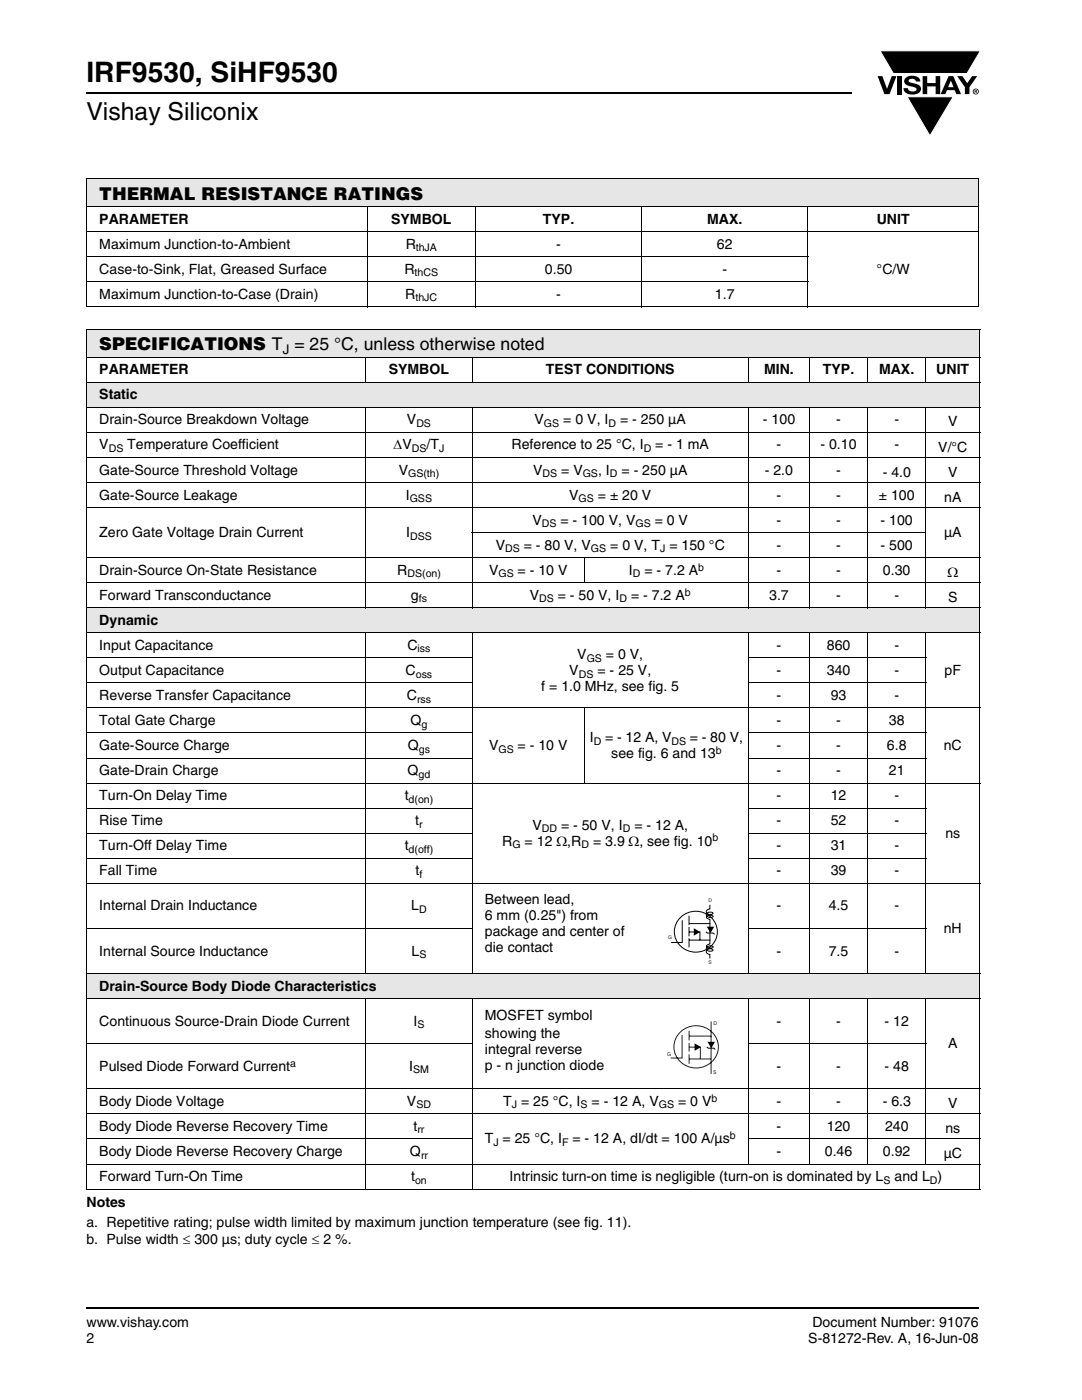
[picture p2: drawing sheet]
<svg xmlns="http://www.w3.org/2000/svg" width="216mm" height="279mm" viewBox="0 0 216 279" stroke-linecap="round" stroke-linejoin="round" font-family="sans-serif">
<defs><g id="words">
<text font-size="5.6" x="17.3" y="16.4">IRF9530, SiHF9530</text>
<text font-size="4.9" x="17.3" y="24">Vishay Siliconix</text>
<g font-size="3.5">
<text x="19.8" y="39.8">THERMAL RESISTANCE RATINGS</text>
<text x="19.8" y="69.9">SPECIFICATIONS T = 25 °C, unless otherwise noted</text>
</g>
<g font-size="2.8">
<text x="19.8" y="44.6">PARAMETER</text>
<text x="78" y="44.6">SYMBOL</text>
<text x="108.3" y="44.6">TYP.</text>
<text x="141.1" y="44.6">MAX.</text>
<text x="174.9" y="44.6">UNIT</text>
<text x="19.8" y="49.6">Maximum Junction-to-Ambient</text>
<text x="80.9" y="49.6">R</text>
<text x="111" y="49.6">-</text>
<text x="143" y="49.6">62</text>
<text x="19.8" y="59.6">Maximum Junction-to-Case (Drain)</text>
<text x="19.8" y="54.6">Case-to-Sink, Flat, Greased Surface</text>
<text x="80.7" y="54.6">R</text>
<text x="80.9" y="59.6">R</text>
<text x="108.7" y="54.6">0.50</text>
<text x="111" y="59.6">-</text>
<text x="142.7" y="59.6">1.7</text>
<text x="144.1" y="54.6">-</text>
<text x="174.9" y="54.6">°C/W</text>
<text x="19.8" y="74.7">PARAMETER</text>
<text x="77.6" y="74.7">SYMBOL</text>
<text x="108.9" y="74.7">TEST CONDITIONS</text>
<text x="152.5" y="74.7">MIN.</text>
<text x="164.2" y="74.7">TYP.</text>
<text x="175.4" y="74.7">MAX.</text>
<text x="186.8" y="74.7">UNIT</text>
<text x="19.8" y="79.7">Static</text>
<text x="19.8" y="89.7">V</text>
<text x="19.8" y="84.7">Drain-Source Breakdown Voltage</text>
<text x="25.4" y="89.7">Temperature Coefficient</text>
<text x="78.5" y="89.7">ΔV</text>
<text x="81.2" y="84.7">V</text>
<text x="85.1" y="89.7">/T</text>
<text x="102.1" y="89.7">Reference to 25 °C, I</text>
<text x="106.7" y="84.7">V</text>
<text x="112.4" y="84.7">= 0 V, I</text>
<text x="123.7" y="84.7">= - 250 µA</text>
<text x="130.7" y="89.7">= - 1 mA</text>
<text x="152.2" y="84.7">- 100</text>
<text x="155" y="89.7">-</text>
<text x="163.7" y="89.7">- 0.10</text>
<text x="166.9" y="84.7">-</text>
<text x="178.5" y="89.7">-</text>
<text x="178.5" y="84.7">-</text>
<text x="189.2" y="85.1">V</text>
<text x="19.8" y="94.7">Gate-Source Threshold Voltage</text>
<text x="79.6" y="94.7">V</text>
<text x="106.4" y="94.7">V</text>
<text x="112" y="94.7">= V</text>
<text x="119.3" y="94.7">, I</text>
<text x="124" y="94.7">= - 250 µA</text>
<text x="152.6" y="94.7">- 2.0</text>
<text x="166.9" y="94.7">-</text>
<text x="176.1" y="95.1">- 4.0</text>
<text x="187.2" y="90.1">V/°C</text>
<text x="189.2" y="95.1">V</text>
<text x="19.8" y="99.7">Gate-Source Leakage</text>
<text x="81" y="99.7">I</text>
<text x="113.6" y="99.7">V</text>
<text x="119.3" y="99.7">= ± 20 V</text>
<text x="155" y="99.7">-</text>
<text x="166.9" y="99.7">-</text>
<text x="175.4" y="99.7">± 100</text>
<text x="188.4" y="100.1">nA</text>
<text x="19.8" y="107.2">Zero Gate Voltage Drain Current</text>
<text x="81" y="107.2">I</text>
<text x="106.2" y="104.7">V</text>
<text x="111.8" y="104.7">= - 100 V, V</text>
<text x="130.6" y="104.7">= 0 V</text>
<text x="155" y="104.7">-</text>
<text x="166.8" y="104.7">-</text>
<text x="175.7" y="104.7">- 100</text>
<text x="188.4" y="107.2">µA</text>
<text x="98.9" y="109.7">V</text>
<text x="104.5" y="109.7">= - 80 V, V</text>
<text x="121.8" y="109.7">= 0 V, T = 150 °C</text>
<text x="155" y="109.7">-</text>
<text x="166.9" y="109.7">-</text>
<text x="175.7" y="109.7">- 500</text>
<text x="19.8" y="114.7">Drain-Source On-State Resistance</text>
<text x="19.8" y="119.7">Forward Transconductance</text>
<text x="79.2" y="114.7">R</text>
<text x="82" y="119.7">g</text>
<text x="97.6" y="114.7">V</text>
<text x="103.3" y="114.7">= - 10 V</text>
<text x="105.7" y="119.7">V</text>
<text x="111.3" y="119.7">= - 50 V, I</text>
<text x="125.5" y="114.7">I</text>
<text x="125.9" y="119.7">= - 7.2 A</text>
<text x="128.6" y="114.7">= - 7.2 A</text>
<text x="153.5" y="119.7">3.7</text>
<text x="155" y="114.7">-</text>
<text x="166.9" y="119.7">-</text>
<text x="166.9" y="114.7">-</text>
<text x="176.2" y="114.7">0.30</text>
<text x="178.5" y="119.7">-</text>
<text x="189" y="115.1">Ω</text>
<text x="19.8" y="124.7">Dynamic</text>
<text x="189.2" y="120.1">S</text>
<text x="19.8" y="129.7">Input Capacitance</text>
<text x="81.3" y="129.7">C</text>
<text x="115.2" y="131.5">V</text>
<text x="120.9" y="131.5">= 0 V,</text>
<text x="155" y="129.7">-</text>
<text x="165" y="129.7">860</text>
<text x="178.5" y="129.7">-</text>
<text x="19.8" y="134.7">Output Capacitance</text>
<text x="80.9" y="134.7">C</text>
<text x="108" y="137.9">f = 1.0 MHz, see fig. 5</text>
<text x="113.6" y="134.7">V</text>
<text x="119.2" y="134.7">= - 25 V,</text>
<text x="155" y="134.7">-</text>
<text x="165" y="134.7">340</text>
<text x="178.5" y="134.7">-</text>
<text x="188.5" y="134.7">pF</text>
<text x="19.8" y="139.7">Reverse Transfer Capacitance</text>
<text x="81.2" y="139.7">C</text>
<text x="155" y="139.7">-</text>
<text x="165.8" y="139.7">93</text>
<text x="178.5" y="139.7">-</text>
<text x="19.8" y="149.7">Gate-Source Charge</text>
<text x="19.8" y="144.7">Total Gate Charge</text>
<text x="81.4" y="149.7">Q</text>
<text x="81.9" y="144.7">Q</text>
<text x="97.6" y="149.7">V</text>
<text x="103.3" y="149.7">= - 10 V</text>
<text x="117.7" y="148.1">I</text>
<text x="120.8" y="148.1">= - 12 A, V</text>
<text x="137.7" y="148.1">= - 80 V,</text>
<text x="155" y="144.7">-</text>
<text x="155" y="149.7">-</text>
<text x="166.9" y="144.7">-</text>
<text x="166.9" y="149.7">-</text>
<text x="177" y="149.7">6.8</text>
<text x="177.4" y="144.7">38</text>
<text x="188.3" y="149.7">nC</text>
<text x="19.8" y="154.7">Gate-Drain Charge</text>
<text x="81.3" y="154.7">Q</text>
<text x="122" y="151.3">see fig. 6 and 13</text>
<text x="155" y="154.7">-</text>
<text x="166.9" y="154.7">-</text>
<text x="177.4" y="154.7">21</text>
<text x="19.8" y="159.7">Turn-On Delay Time</text>
<text x="80.7" y="159.7">t</text>
<text x="155" y="159.7">-</text>
<text x="165.8" y="159.7">12</text>
<text x="178.5" y="159.7">-</text>
<text x="19.8" y="164.7">Rise Time</text>
<text x="82.9" y="164.7">t</text>
<text x="106.2" y="165.6">V</text>
<text x="112" y="165.6">= - 50 V, I</text>
<text x="126.6" y="165.6">= - 12 A,</text>
<text x="155" y="164.7">-</text>
<text x="165.8" y="164.7">52</text>
<text x="178.5" y="164.7">-</text>
<text x="188.6" y="167.2">ns</text>
<text x="19.8" y="169.7">Turn-Off Delay Time</text>
<text x="80.7" y="169.7">t</text>
<text x="100.2" y="168.8">R</text>
<text x="104.7" y="168.8">= 12 Ω,R</text>
<text x="118.3" y="168.8">= 3.9 Ω, see fig. 10</text>
<text x="155" y="169.7">-</text>
<text x="165.8" y="169.7">31</text>
<text x="178.5" y="169.7">-</text>
<text x="19.8" y="174.7">Fall Time</text>
<text x="82.9" y="174.7">t</text>
<text x="155" y="174.7">-</text>
<text x="165.8" y="174.7">39</text>
<text x="178.5" y="174.7">-</text>
<text x="19.8" y="181.7">Internal Drain Inductance</text>
<text x="82.1" y="181.7">L</text>
<text x="96.8" y="180.5">Between lead,</text>
<text x="96.8" y="183.6">6 mm (0.25&quot;) from</text>
<text x="155" y="181.7">-</text>
<text x="165.4" y="181.7">4.5</text>
<text x="178.5" y="181.7">-</text>
<text x="19.8" y="190.7">Internal Source Inductance</text>
<text x="82.1" y="190.7">L</text>
<text x="96.8" y="186.8">package and center of</text>
<text x="96.8" y="190">die contact</text>
<text x="155" y="190.7">-</text>
<text x="165.4" y="190.7">7.5</text>
<text x="178.5" y="190.7">-</text>
<text x="188.3" y="186.2">nH</text>
<text x="19.8" y="197.7">Drain-Source Body Diode Characteristics</text>
<text x="96.8" y="203.6">MOSFET symbol</text>
<text x="19.8" y="204.7">Continuous Source-Drain Diode Current</text>
<text x="82.5" y="204.7">I</text>
<text x="96.8" y="207.1">showing the</text>
<text x="155" y="204.7">-</text>
<text x="166.9" y="204.7">-</text>
<text x="176.5" y="204.7">- 12</text>
<text x="189.2" y="209.2">A</text>
<text x="19.8" y="213.7">Pulsed Diode Forward Current</text>
<text x="81.6" y="213.7">I</text>
<text x="96.8" y="210.3">integral reverse</text>
<text x="96.8" y="213.5">p - n junction diode</text>
<text x="155" y="213.7">-</text>
<text x="166.9" y="213.7">-</text>
<text x="176.5" y="213.7">- 48</text>
<text x="19.8" y="220.7">Body Diode Voltage</text>
<text x="81.2" y="220.7">V</text>
<text x="100.4" y="220.7">T = 25 °C, I</text>
<text x="118" y="220.7">= - 12 A, V</text>
<text x="135.3" y="220.7">= 0 V</text>
<text x="155" y="220.7">-</text>
<text x="166.9" y="220.7">-</text>
<text x="176.1" y="220.7">- 6.3</text>
<text x="189.2" y="221.1">V</text>
<text x="19.8" y="225.7">Body Diode Reverse Recovery Time</text>
<text x="82.5" y="225.7">t</text>
<text x="155" y="225.7">-</text>
<text x="165" y="225.7">120</text>
<text x="176.6" y="225.7">240</text>
<text x="188.6" y="226.1">ns</text>
<text x="19.8" y="230.7">Body Diode Reverse Recovery Charge</text>
<text x="81.8" y="230.7">Q</text>
<text x="96.7" y="228.2">T = 25 °C, I</text>
<text x="114.2" y="228.2">= - 12 A, dI/dt = 100 A/µs</text>
<text x="155" y="230.7">-</text>
<text x="164.6" y="230.7">0.46</text>
<text x="176.2" y="230.7">0.92</text>
<text x="188.3" y="231.1">µC</text>
<text x="19.8" y="235.7">Forward Turn-On Time</text>
<text x="82" y="235.7">t</text>
<text x="101.7" y="235.7">Intrinsic turn-on time is negligible (turn-on is dominated by L</text>
<text x="178.5" y="235.7">and L )</text>
<text x="17.3" y="240.9">Notes</text>
<text x="17.3" y="244.8">a. Repetitive rating; pulse width limited by maximum junction temperature (see fig. 11).</text>
<text x="17.3" y="248.3">b. Pulse width ≤ 300 µs; duty cycle ≤ 2 %.</text>
<text x="17.3" y="264.9">www.vishay.com</text>
<text x="17.3" y="268.1">2</text>
<text x="161.3" y="268.1">S-81272-Rev. A, 16-Jun-08</text>
<text x="162.1" y="264.9">Document Number: 91076</text>
</g>
<text font-size="2.6" x="56.4" y="70.5">J</text>
<g font-size="2.1">
<text x="83" y="50.1">thJA</text>
<text x="82.7" y="55.1">thCS</text>
<text x="82.9" y="60.1">thJC</text>
<text x="83.1" y="85.2">DS</text>
<text x="108.5" y="85.2">GS</text>
<text x="121.4" y="85.2">D</text>
<text x="21.7" y="90.2">DS</text>
<text x="81.4" y="95.2">GS(th)</text>
<text x="82.2" y="90.2">DS</text>
<text x="87.6" y="90.2">J</text>
<text x="108.2" y="95.2">DS</text>
<text x="116.3" y="95.2">GS</text>
<text x="121.7" y="95.2">D</text>
<text x="128.4" y="90.2">D</text>
<text x="81.8" y="100.2">GSS</text>
<text x="115.5" y="100.2">GS</text>
<text x="81.8" y="107.7">DSS</text>
<text x="108.1" y="105.2">DS</text>
<text x="126.8" y="105.2">GS</text>
<text x="100.8" y="110.2">DS</text>
<text x="117.9" y="110.2">GS</text>
<text x="131.7" y="110.2">J</text>
<text x="139.3" y="113.9">b</text>
<text x="81.3" y="115.2">DS(on)</text>
<text x="99.5" y="115.2">GS</text>
<text x="126.3" y="115.2">D</text>
<text x="136.7" y="118.9">b</text>
<text x="83.6" y="120.2">fs</text>
<text x="107.6" y="120.2">DS</text>
<text x="123.6" y="120.2">D</text>
<text x="83.3" y="130.2">iss</text>
<text x="83" y="135.2">oss</text>
<text x="115.5" y="135.2">DS</text>
<text x="117.1" y="132">GS</text>
<text x="83.2" y="140.2">rss</text>
<text x="84.1" y="145.2">g</text>
<text x="118.5" y="148.6">D</text>
<text x="134" y="148.6">DS</text>
<text x="83.5" y="155.2">gd</text>
<text x="83.6" y="150.2">gs</text>
<text x="99.5" y="150.2">GS</text>
<text x="142.8" y="150.5">b</text>
<text x="81.5" y="160.2">d(on)</text>
<text x="83.7" y="165.2">r</text>
<text x="108.1" y="166.1">DD</text>
<text x="124.3" y="166.1">D</text>
<text x="142.2" y="167.9">b</text>
<text x="81.5" y="170.2">d(off)</text>
<text x="102.3" y="169.3">G</text>
<text x="116" y="169.3">D</text>
<text x="83.7" y="175.2">f</text>
<text x="83.6" y="182.2">D</text>
<text x="83.7" y="191.2">S</text>
<text x="83.3" y="205.2">S</text>
<text x="57.9" y="212.9">a</text>
<text x="82.4" y="214.2">SM</text>
<text x="83.1" y="221.2">SD</text>
<text x="102.1" y="221.2">J</text>
<text x="115.8" y="221.2">S</text>
<text x="131.4" y="221.2">GS</text>
<text x="142" y="219.9">b</text>
<text x="83.3" y="226.2">rr</text>
<text x="145.6" y="227.4">b</text>
<text x="84" y="231.2">rr</text>
<text x="98.4" y="228.7">J</text>
<text x="112.1" y="228.7">F</text>
<text x="82.8" y="236.2">on</text>
<text x="176.3" y="236.2">S</text>
<text x="185.6" y="236.2">D</text>
</g>
<g font-size="1" fill="#211e1e">
<text x="141.4" y="180.1">D</text>
<text x="133.3" y="187.5">G</text>
<text x="141.4" y="192.5">S</text>
<text x="142.3" y="204.5">D</text>
<text x="133.1" y="210.7">G</text>
<text x="142.3" y="214.3">S</text>
</g>
</g></defs>
<path d="M17.3 261h178" fill="none" stroke="#000" stroke-width=".36"/>
<path d="M175.1 10.1h20.7v17.2h-20.7z" fill="#fff"/>
<g fill="#000">
<path d="M175.1 15.2h1l.9 2.5 .9-2.5h1l-1.4 3.6h-1zM175.6 10.1h20l-2.7 4.6h-14.6zM179 15.2h.9v3.6h-.9zM180.8 15.5a2.1 2.1 0 0 1 2.7 .3l.1 .5h-.8a.79 .79 0 0 0-.7-.6 .79 .79 0 0 0-.8 .4l.2 .3 1 .3a1.08 1.08 0 0 1 1.3 1 1.08 1.08 0 0 1-1.1 1.1 1.73 1.73 0 0 1-2.4-1.2h.9a.96 .96 0 0 0 .8 .7 .96 .96 0 0 0 .9-.5 1.31 1.31 0 0 0-1.2-.6 1.03 1.03 0 0 1-1.1-.5 1.03 1.03 0 0 1 .2-1.2zM184.1 15.2h.9v1.4h1.7v-1.4h.9v3.6h-.9v-1.6h-1.7v1.6h-.9zM181 19.3h9.2l-4.6 7.8zM191 15.2h1l1 1.4 1-1.4h1l-1.6 2.2v1.4h-.9v-1.4z"/>
<path d="M189.7 16.1l-.5 1.3h1.1zM189.3 15.2h.9l1.6 3.6h-1l-.3-.8h-1.5l-.4 .8h-.9z"/>
<path d="M194.6 18v.2h.2v-.1zM194.5 17.9l.4 .1 .1 .1-.2 .2 .2 .3-.3-.3-.1 .3h-.1zM194.2 18.3a.5 .5 0 0 0 1 0 .5 .5 0 0 0-1 0zM194.1 18.3a.6 .6 0 0 1 1.2 0 .6 .6 0 0 1-1.2 0z"/>
</g>
<path d="M175.6 10.1h20l-2.7 4.6h-14.6zM181 19.3h9.2l-4.6 7.8z" fill="none" stroke="#fff" stroke-width=".2"/>
<path d="M17.3 18.6h152.7" fill="none" stroke="#000" stroke-width=".36"/>
<path d="M17.3 35.7h178v5.5h-178z" fill="#e6e6e6"/>
<path d="M17.2 35.7h178.1M17.3 35.8v25.3M195.3 35.8v25.3M17.2 41.2h178.1M17.2 46.2h178.1M17.2 51.2h144.1M17.2 56.2h144.1M73.3 41.1v20.2M94.9 41.1v20.2M128 41.1v20.2M161.2 41.1v20.2M17.2 61.2h178.1" fill="none" stroke="#000" stroke-width=".2"/>
<g fill="#e6e6e6">
<path d="M17.3 65.8h178.2v5.5h-178.2z"/>
<path d="M17.3 76.3h178.2v5h-178.2z"/>
<path d="M17.3 121.3h178.2v5h-178.2z"/>
<path d="M17.3 194.3h178.2v5h-178.2z"/>
</g>
<g fill="none" stroke="#000" stroke-width=".2">
<path d="M17.2 65.8h178.4M17.2 71.3h178.4M17.2 76.3h178.4M17.3 65.9v171.3M73 71.2v5.2M94.2 71.2v5.2M149.4 71.2v5.2M161.5 71.2v5.2M173.1 71.2v5.2M184.7 71.2v5.2M195.5 65.9v171.3M17.2 81.3h178.4"/>
<path d="M17.2 86.3h178.4M17.2 91.3h178.4M17.2 96.3h178.4M73 81.2v40.2M94.2 81.2v40.2M149.4 81.2v40.2M161.5 81.2v40.2M173.1 81.2v40.2M184.7 81.2v40.2M17.2 101.3h178.4M17.2 111.3h178.4M17.2 116.3h178.4"/>
<path d="M94.1 106.3h90.7M116.6 111.2v5.2M17.2 121.3h178.4M17.2 126.3h178.4M17.2 131.3h77.1M17.2 136.3h77.1M73 126.2v68.2M94.2 126.2v68.2M149.2 131.3h35.6M149.2 136.3h35.6M149.4 126.2v68.2M161.5 126.2v68.2"/>
<path d="M173.1 126.2v68.2M184.7 126.2v68.2M17.2 141.3h178.4M17.2 146.3h77.1M17.2 151.3h77.1M17.2 156.3h178.4M116.6 141.2v15.2M149.2 146.3h35.6M149.2 151.3h35.6M17.2 161.3h77.1M17.2 166.3h77.1M17.2 171.3h77.1"/>
<path d="M17.2 176.3h178.4M149.2 161.3h35.6M149.2 166.3h35.6M149.2 171.3h35.6M17.2 185.3h77.1M17.2 194.3h178.4M17.2 199.3h178.4M73 199.2v38.2M94.2 199.2v38.2M149.2 185.3h35.6M149.4 199.2v33.2M161.5 199.2v33.2"/>
<path d="M173.1 199.2v33.2M184.7 199.2v33.2M17.2 208.3h77.1M17.2 217.3h178.4M149.2 208.3h35.6M17.2 222.3h178.4M17.2 227.3h77.1M17.2 232.3h178.4M17.2 237.3h178.4M149.2 227.3h46.4"/>
</g>
<path d="M133.3 179.2h9.9v13.5h-9.9z" fill="#fff"/>
<path d="M135.6 183.3a4.3 4.3 0 0 1 5.3-.9 4.3 4.3 0 0 1 2 5 4.3 4.3 0 0 1-5.1 2.5 4.3 4.3 0 0 1-3.2-4.7l.2-.7zM136.1 183.7v4.4h-2.2M137.5 186h2.2v1.6M137.5 187.6h4.2M137.5 182.7v1.9M137.5 185v1.9M137.5 187.3v1.8M137.5 184.3h4.2M140.9 185.9l.2 .3h1.2l.3 .3M141.6 180.6v.8a.58 .58 0 0 0-.7 .6 .58 .58 0 0 0 .7 .5l.7-.2a.73 .73 0 0 0-.8-.3 .73 .73 0 0 0-.5 .7 .88 .88 0 0 0 1.3 .2 .85 .85 0 0 0-1.3 .2l.7 .4v4.9l-.7 .4a.82 .82 0 0 0 1.3 .2 .76 .76 0 0 0-.9-.2 .76 .76 0 0 0-.4 .7l.6 .3 .7-.2a.72 .72 0 0 0-.9-.2 .72 .72 0 0 0-.4 .7l.6 .4v.8" fill="none" stroke="#000" stroke-width=".2"/>
<path d="M138.4 185.3l1.3 .7-1.3 .7zM141 184.9h1.5l-.7 1.3z" fill="#000"/>
<path d="M133.1 203.6h10.3v10.9h-10.3z" fill="#fff"/>
<path d="M135.5 206.2a4.4 4.4 0 0 1 5.5-1 4.4 4.4 0 0 1 2.1 5.2 4.4 4.4 0 0 1-5.3 2.6 4.4 4.4 0 0 1-3.3-4.8l.3-.7zM136.1 206.6v4.6h-2.3M137.5 209h2.3v2.3M137.5 211.3h4.4M137.5 205.8v1.8M137.5 208.2v1.7M137.5 210.4v1.9M141.9 206.8v7.5M141.9 203.9v2.9h-4.4" fill="none" stroke="#211e1e" stroke-width=".2"/>
<path d="M138.6 208.2l1.3 .8-1.3 .7zM141.2 207.9h1.5l-.8 1.3z" fill="#000"/>
<path d="M141 208.9l.3 .3h1.2l.2 .2" fill="none" stroke="#000" stroke-width=".2"/>
<use href="#words"/>
</svg>
